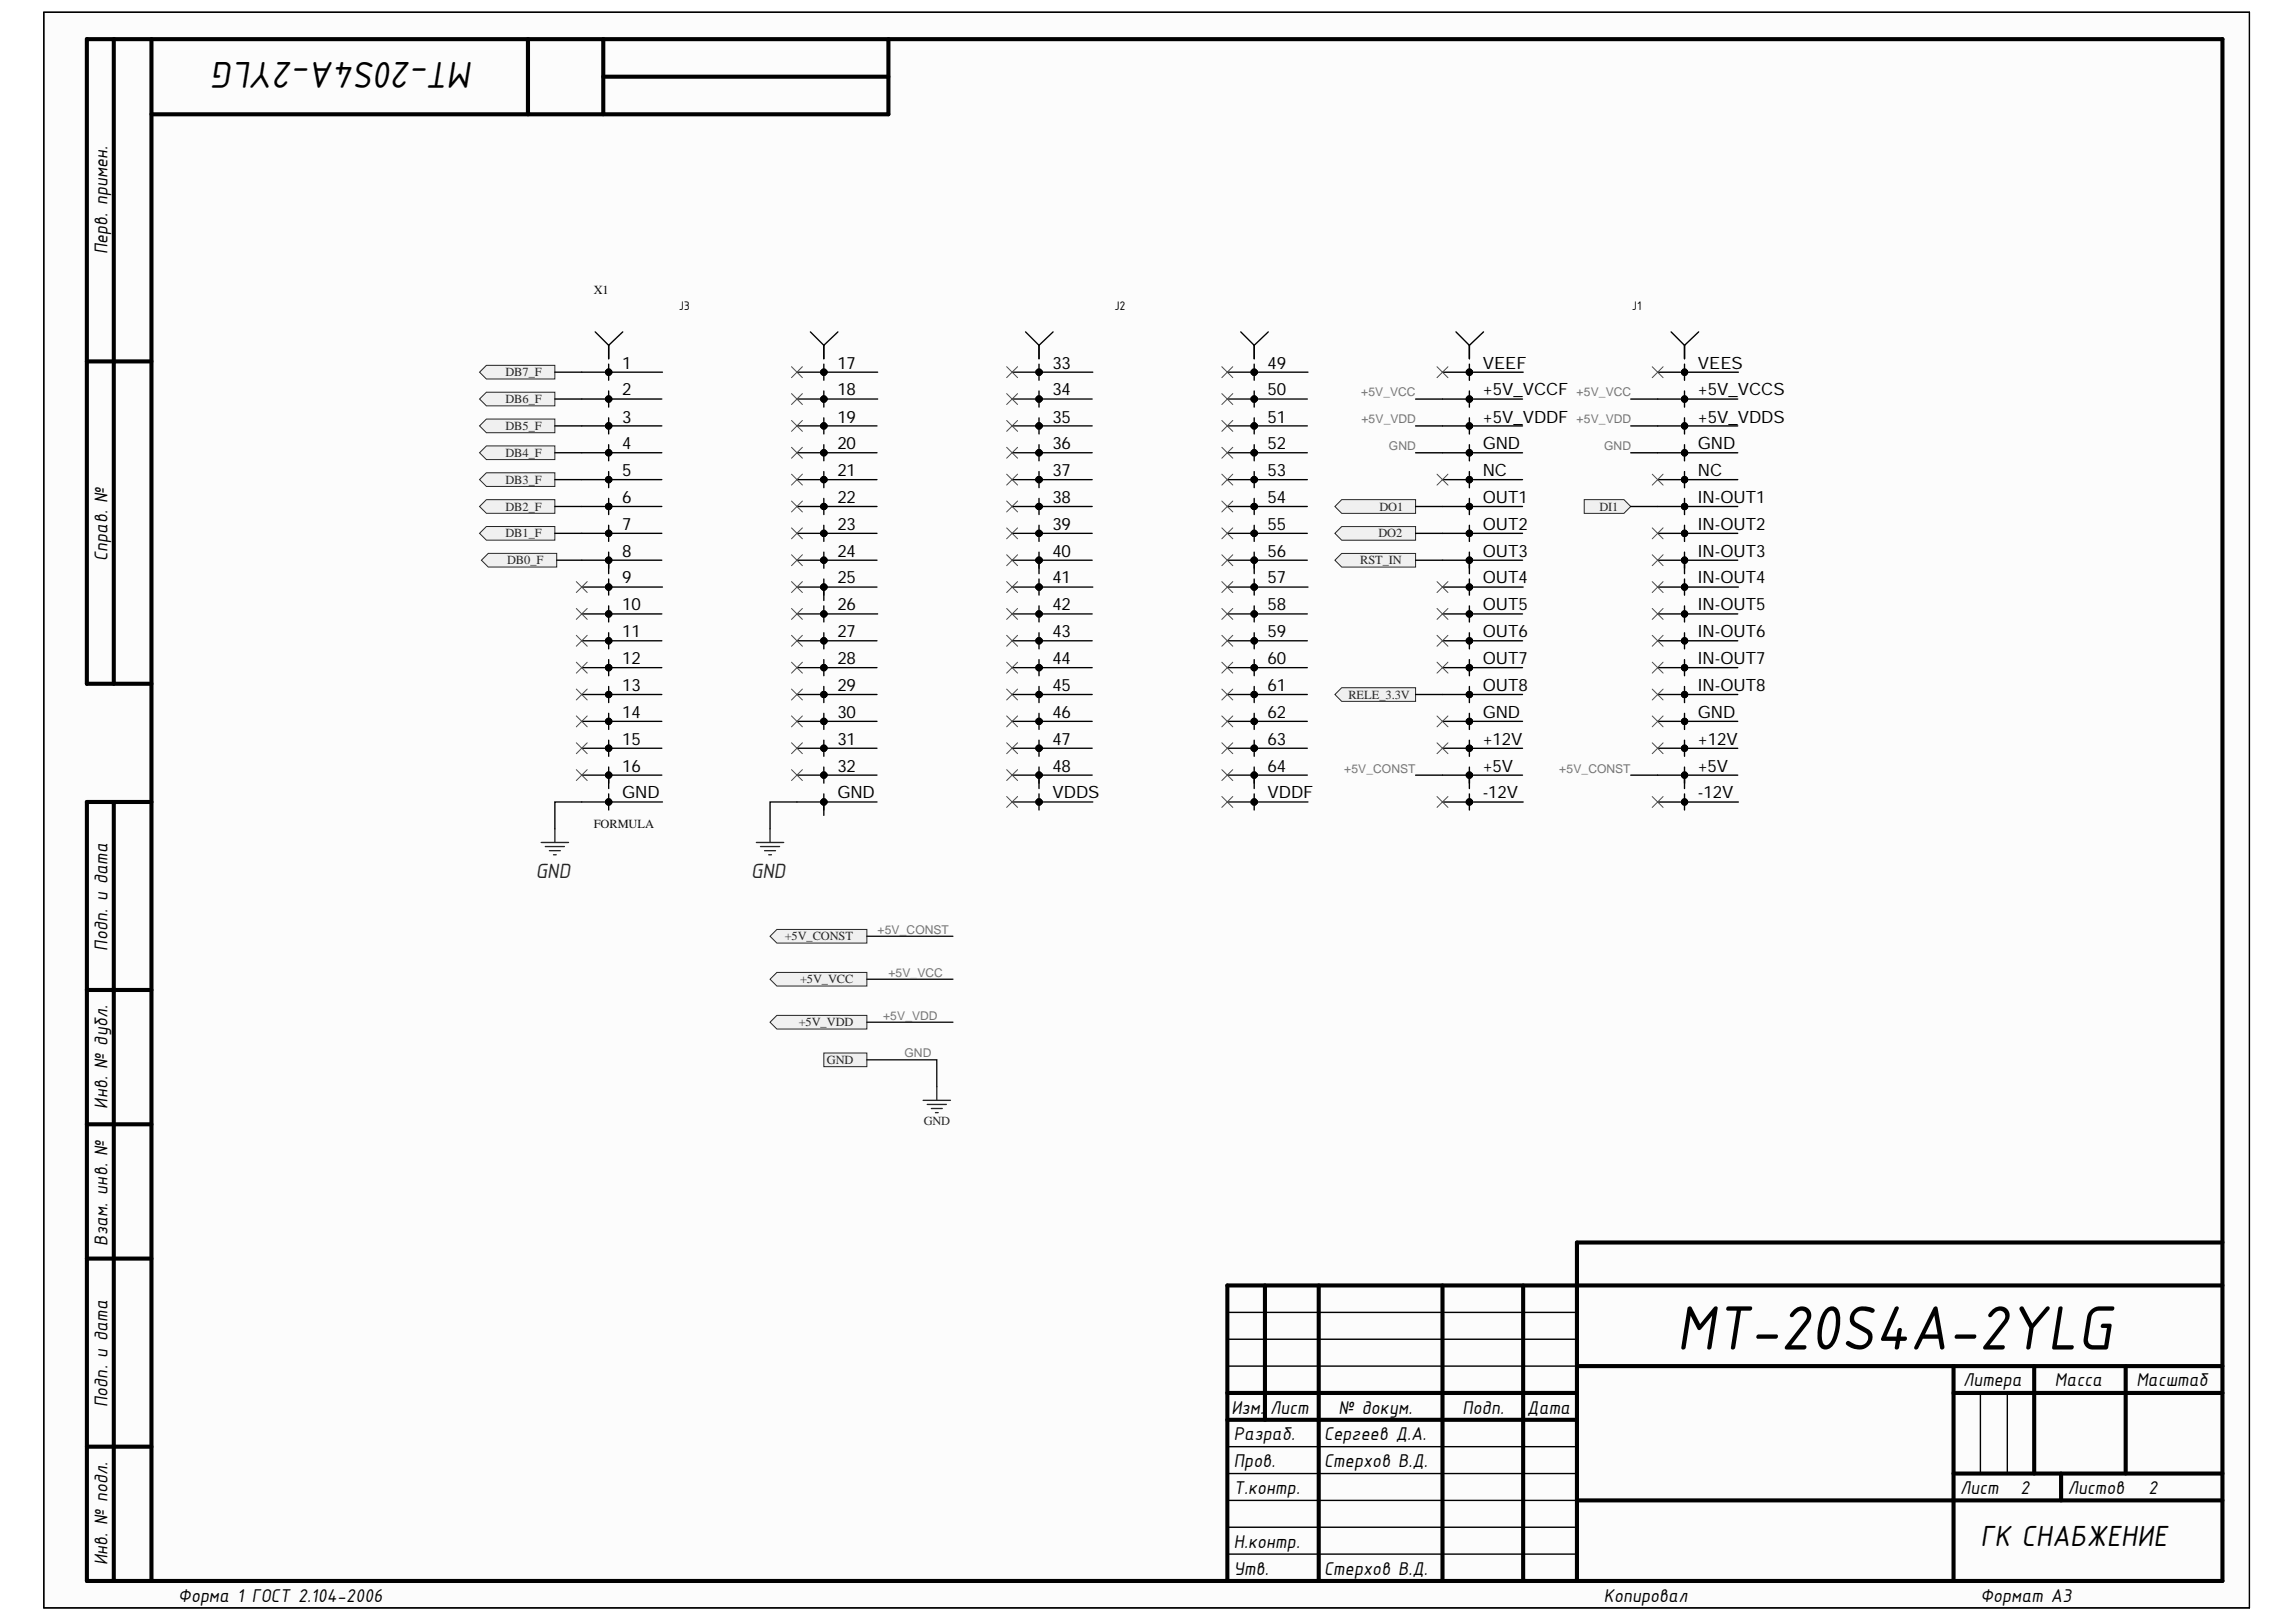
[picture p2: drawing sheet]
<svg xmlns="http://www.w3.org/2000/svg" width="297mm" height="210mm" viewBox="0 0 297 210" stroke-linecap="round" stroke-linejoin="round" font-family="sans-serif">
<defs><g id="words">
<text font-size="8.8" x="216.9" y="174.6">MT-20S4A-2YLG</text>
<text font-size="5.3" x="61.3" y="8.1" transform="rotate(-180 61.3 8.1)">MT-20S4A-2YLG</text>
<text font-size="4.1" x="256.2" y="200.1">ГК СНАБЖЕНИЕ</text>
<g font-size="2.9" fill="#262626">
<text x="69.3" y="113.6">GND</text>
<text x="97.2" y="113.6">GND</text>
</g>
<g font-size="2.6">
<text x="13.9" y="32.9" transform="rotate(-90 13.9 32.9)">Перв. примен.</text>
<text x="13.9" y="72.6" transform="rotate(-90 13.9 72.6)">Справ. №</text>
<text x="13.9" y="123" transform="rotate(-90 13.9 123)">Подп. и дата</text>
<text x="13.9" y="143.5" transform="rotate(-90 13.9 143.5)">Инв. № дубл.</text>
<text x="13.9" y="161.2" transform="rotate(-90 13.9 161.2)">Взам. инв. №</text>
<text x="254" y="179.4">Литера</text>
<text x="265.9" y="179.4">Масса</text>
<text x="276.4" y="179.4">Масштаб</text>
<text x="13.9" y="182.1" transform="rotate(-90 13.9 182.1)">Подп. и дата</text>
<text x="159.3" y="182.9">Изм.</text>
<text x="164.3" y="182.9">Лист</text>
<text x="173.2" y="182.9">№ докум.</text>
<text x="189.2" y="182.9">Подп.</text>
<text x="197.6" y="182.9">Дата</text>
<text x="159.6" y="186.4">Разраб.</text>
<text x="159.6" y="189.9">Пров.</text>
<text x="171.3" y="186.4">Сергеев Д.А.</text>
<text x="171.3" y="189.9">Стерхов В.Д.</text>
<text x="159.6" y="193.4">Т.контр.</text>
<text x="253.6" y="193.4">Лист</text>
<text x="261.4" y="193.4">2</text>
<text x="267.5" y="193.4">Листов</text>
<text x="278" y="193.4">2</text>
<text x="13.9" y="202.5" transform="rotate(-90 13.9 202.5)">Инв. № подл.</text>
<text x="159.6" y="200.3">Н.контр.</text>
<text x="159.6" y="203.8">Утв.</text>
<text x="171.3" y="203.8">Стерхов В.Д.</text>
<text x="23.1" y="207.3">Форма 1 ГОСТ 2.104-2006</text>
<text x="207.5" y="207.3">Копировал</text>
<text x="256.2" y="207.3">Формат А3</text>
</g>
<g font-size="2.2">
<text x="80.5" y="47.7">1</text>
<text x="108.3" y="47.7">17</text>
<text x="136.2" y="47.7">33</text>
<text x="164" y="47.7">49</text>
<text x="191.8" y="47.7">VEEF</text>
<text x="219.7" y="47.7">VEES</text>
<text x="80.5" y="51.2">2</text>
<text x="108.3" y="51.2">18</text>
<text x="136.2" y="51.2">34</text>
<text x="164" y="51.2">50</text>
<text x="191.8" y="51.2">+5V_VCCF</text>
<text x="219.7" y="51.2">+5V_VCCS</text>
<text x="80.5" y="54.7">3</text>
<text x="80.5" y="58.1">4</text>
<text x="108.3" y="58.1">20</text>
<text x="108.3" y="54.7">19</text>
<text x="136.2" y="54.7">35</text>
<text x="136.2" y="58.1">36</text>
<text x="164" y="54.7">51</text>
<text x="164" y="58.1">52</text>
<text x="191.8" y="54.7">+5V_VDDF</text>
<text x="191.8" y="58.1">GND</text>
<text x="219.7" y="54.7">+5V_VDDS</text>
<text x="219.7" y="58.1">GND</text>
<text x="80.5" y="65.1">6</text>
<text x="80.5" y="61.6">5</text>
<text x="108.3" y="61.6">21</text>
<text x="108.3" y="65.1">22</text>
<text x="136.2" y="65.1">38</text>
<text x="136.2" y="61.6">37</text>
<text x="164" y="65.1">54</text>
<text x="164" y="61.6">53</text>
<text x="191.8" y="65.1">OUT1</text>
<text x="191.8" y="61.6">NC</text>
<text x="219.7" y="65.1">IN-OUT1</text>
<text x="219.7" y="61.6">NC</text>
<text x="80.5" y="68.6">7</text>
<text x="108.3" y="68.6">23</text>
<text x="136.2" y="68.6">39</text>
<text x="164" y="68.6">55</text>
<text x="191.8" y="68.6">OUT2</text>
<text x="219.7" y="68.6">IN-OUT2</text>
<text x="80.5" y="72">8</text>
<text x="80.5" y="75.5">9</text>
<text x="108.3" y="75.5">25</text>
<text x="108.3" y="72">24</text>
<text x="136.2" y="72">40</text>
<text x="136.2" y="75.5">41</text>
<text x="164" y="72">56</text>
<text x="164" y="75.5">57</text>
<text x="191.8" y="72">OUT3</text>
<text x="191.8" y="75.5">OUT4</text>
<text x="219.7" y="72">IN-OUT3</text>
<text x="219.7" y="75.5">IN-OUT4</text>
<text x="80.5" y="82.5">11</text>
<text x="80.5" y="79">10</text>
<text x="108.3" y="82.5">27</text>
<text x="108.3" y="79">26</text>
<text x="136.2" y="82.5">43</text>
<text x="136.2" y="79">42</text>
<text x="164" y="82.5">59</text>
<text x="164" y="79">58</text>
<text x="191.8" y="82.5">OUT6</text>
<text x="191.8" y="79">OUT5</text>
<text x="219.7" y="82.5">IN-OUT6</text>
<text x="219.7" y="79">IN-OUT5</text>
<text x="80.5" y="85.9">12</text>
<text x="80.5" y="89.4">13</text>
<text x="108.3" y="85.9">28</text>
<text x="108.3" y="89.4">29</text>
<text x="136.2" y="85.9">44</text>
<text x="136.2" y="89.4">45</text>
<text x="164" y="85.9">60</text>
<text x="164" y="89.4">61</text>
<text x="191.8" y="85.9">OUT7</text>
<text x="191.8" y="89.4">OUT8</text>
<text x="219.7" y="85.9">IN-OUT7</text>
<text x="219.7" y="89.4">IN-OUT8</text>
<text x="80.5" y="92.9">14</text>
<text x="108.3" y="92.9">30</text>
<text x="136.2" y="92.9">46</text>
<text x="164" y="92.9">62</text>
<text x="191.8" y="92.9">GND</text>
<text x="219.7" y="92.9">GND</text>
<text x="80.5" y="99.8">16</text>
<text x="80.5" y="96.4">15</text>
<text x="108.3" y="96.4">31</text>
<text x="108.3" y="99.8">32</text>
<text x="136.2" y="99.8">48</text>
<text x="136.2" y="96.4">47</text>
<text x="164" y="99.8">64</text>
<text x="164" y="96.4">63</text>
<text x="191.8" y="99.8">+5V</text>
<text x="191.8" y="96.4">+12V</text>
<text x="219.7" y="99.8">+5V</text>
<text x="219.7" y="96.4">+12V</text>
<text x="80.5" y="103.3">GND</text>
<text x="108.3" y="103.3">GND</text>
<text x="136.2" y="103.3">VDDS</text>
<text x="164" y="103.3">VDDF</text>
<text x="191.8" y="103.3">-12V</text>
<text x="219.7" y="103.3">-12V</text>
</g>
<g font-size="1.7">
<text x="87.8" y="40.1">J3</text>
<text x="144.2" y="40.1">J2</text>
<text x="211.1" y="40.1">J1</text>
</g>
<g font-size="1.6" fill="#0e0e0e">
<text x="76.8" y="38.1">X1</text>
<text x="76.8" y="107.1">FORMULA</text>
</g>
<g font-size="1.6" fill="#262626">
<text x="65.4" y="52.2">DB6_F</text>
<text x="65.4" y="48.7">DB7_F</text>
<text x="65.4" y="59.1">DB4_F</text>
<text x="65.4" y="55.6">DB5_F</text>
<text x="65.4" y="62.6">DB3_F</text>
<text x="65.4" y="69.6">DB1_F</text>
<text x="65.4" y="66.1">DB2_F</text>
<text x="178.3" y="69.6">DO2</text>
<text x="178.5" y="66.1">DO1</text>
<text x="206.9" y="66.1">DI1</text>
<text x="65.6" y="73">DB0_F</text>
<text x="176" y="73">RST_IN</text>
<text x="174.4" y="90.4">RELE_3.3V</text>
<text x="101.5" y="121.7">+5V_CONST</text>
<text x="103.5" y="127.3">+5V_VCC</text>
<text x="103.3" y="132.8">+5V_VDD</text>
<text x="107" y="137.7">GND</text>
<text x="119.5" y="145.6">GND</text>
</g>
<g font-size="1.6" fill="#767676">
<text x="176.1" y="51.3">+5V_VCC</text>
<text x="204" y="51.3">+5V_VCC</text>
<text x="176.1" y="54.8">+5V_VDD</text>
<text x="179.7" y="58.3">GND</text>
<text x="204" y="54.8">+5V_VDD</text>
<text x="207.5" y="58.3">GND</text>
<text x="173.9" y="100">+5V_CONST</text>
<text x="201.7" y="100">+5V_CONST</text>
<text x="113.5" y="120.8">+5V_CONST</text>
<text x="114.3" y="132">+5V_VDD</text>
<text x="114.9" y="126.4">+5V_VCC</text>
<text x="117" y="136.8">GND</text>
</g>
</g></defs>
<path d="M5.7 1.6h285.3v206.5h-285.3z" fill-rule="evenodd" fill="#fcfcfc"/>
<path d="M5.7 1.6h285.3v206.5h-285.3z" fill="none" stroke="#000" stroke-width=".13"/>
<path d="M5.7 1.6h285.3v206.5h-285.3z" fill-rule="evenodd" fill="#fcfcfc"/>
<path d="M5.7 1.6h285.3v206.5h-285.3z" fill="none" stroke="#000" stroke-width=".13"/>
<g fill="none" stroke="#000" stroke-width=".53">
<path d="M11.2 5.1v83.4h8.4M11.2 5.1h276.3v199.5h-276.3v-100.8M14.7 5.1v83.4M19.6 5.1v199.5M68.3 5.1v9.7M78 5.1v9.7M78 9.9h36.9M114.9 5.1v9.7h-95.3M11.2 46.8h8.4M11.2 103.8h8.4M14.7 103.8v100.8M11.2 128.1h8.4"/>
<path d="M11.2 145.5h8.4M11.2 162.9h8.4M163.6 166.4v17.3M170.6 166.4v38.2M186.6 166.4v38.2M197.1 166.4v38.2M204 176.8h83.5M252.7 176.8v27.8M263.2 176.8v13.9M275 176.8v13.9M287.5 166.4h-128.7v38.2M287.5 160.8h-83.5v43.8"/>
<path d="M11.2 187.2h8.4M158.8 180.3h45.2M158.8 183.7h45.2M204 194.2h83.5M252.7 190.7h34.8M252.7 180.3h34.8M266.6 190.7v3.5"/>
</g>
<path d="M5.7 1.6h285.3v206.5h-285.3zM158.8 176.8h45.2M158.8 173.3h45.2M158.8 169.8h45.2M158.8 187.2h45.2M158.8 194.2h45.2M158.8 190.7h45.2M158.8 197.6h45.2M256.2 180.3v10.4M259.7 180.3v10.4M158.8 201.1h45.2" fill="none" stroke="#000" stroke-width=".18"/>
<path d="M99.6 126.7l.9-.9h11.6v1.8h-11.6z" fill-rule="evenodd" fill="#f0f0f0"/>
<path d="M99.6 126.7l.9-.9h11.6v1.8h-11.6z" fill="none" stroke="#262626" stroke-width=".13"/>
<path d="M99.6 132.3l.9-.9h11.6v1.8h-11.6z" fill-rule="evenodd" fill="#f0f0f0"/>
<path d="M99.6 132.3l.9-.9h11.6v1.8h-11.6z" fill="none" stroke="#262626" stroke-width=".13"/>
<path d="M119.4 142.4h3.6M120 142.9h2.4M120.5 143.5h1.4M121 144h.4M121.2 140.6v1.8" fill="none" stroke="#262626" stroke-width=".17"/>
<path d="M173.6 64.7h9.5v1.7h-9.5l-.9-.9z" fill-rule="evenodd" fill="#f0f0f0"/>
<path d="M173.6 64.7h9.5v1.7h-9.5l-.9-.9z" fill="none" stroke="#262626" stroke-width=".13"/>
<path d="M172.7 69l.9-.9h9.5v1.8h-9.5z" fill-rule="evenodd" fill="#f0f0f0"/>
<path d="M172.7 69l.9-.9h9.5v1.8h-9.5z" fill="none" stroke="#262626" stroke-width=".13"/>
<path d="M205 64.7h5.1l.9 .8-.9 .9h-5.1z" fill-rule="evenodd" fill="#f0f0f0"/>
<path d="M205 64.7h5.1l.9 .8-.9 .9h-5.1z" fill="none" stroke="#262626" stroke-width=".13"/>
<path d="M99.6 121.2l.9-.9h11.6v1.7h-11.6z" fill-rule="evenodd" fill="#f0f0f0"/>
<path d="M99.6 121.2l.9-.9h11.6v1.7h-11.6z" fill="none" stroke="#262626" stroke-width=".13"/>
<path d="M106.6 136.3h5.5v1.7h-5.5z" fill-rule="evenodd" fill="#f0f0f0"/>
<path d="M106.6 136.3h5.5v1.7h-5.5z" fill="none" stroke="#262626" stroke-width=".13"/>
<path d="M112.1 137.2h9.1v3.4M112.1 121.2h11.2M112.1 126.7h11.2M112.1 132.3h11.2" fill="none" stroke="#0e0e0e" stroke-width=".17"/>
<path d="M70 109h3.6M70.5 109.6h2.5M71.1 110.1h1.4M71.6 110.6h.4M71.8 107.3v1.7M97.9 109h3.5M98.4 109.6h2.5M98.9 110.1h1.4M99.4 110.6h.4M99.6 107.3v1.7" fill="none" stroke="#262626" stroke-width=".17"/>
<path d="M62.3 72.5l.9-.9h8.8v1.8h-8.8z" fill-rule="evenodd" fill="#f0f0f0"/>
<path d="M62.3 72.5l.9-.9h8.8v1.8h-8.8z" fill="none" stroke="#262626" stroke-width=".13"/>
<g fill="none" stroke="#000" stroke-width=".18">
<path d="M75.3 58.6h10.3M75.3 55.1h10.3M75.3 48.2h10.4M75.3 51.6h10.3M77 42.9l1.7 1.8M78.7 44.7v1.7M78.7 47.1v2.1M78.7 50.6v2.1M78.7 54.1v2.1M78.7 57.5v2.1M80.6 42.9l-1.9 1.8M186.6 58.6h10.4"/>
<path d="M186.6 55.1h10.4M186.6 48.2h10.5M186.6 51.6h10.4M188.4 42.9l1.7 1.8M190.1 44.7v1.7M190.1 47.1v2.1M190.1 50.6v2.1M190.1 54.1v2.1M190.1 57.5v2.1M191.9 42.9l-1.8 1.8M214.5 58.6h10.3M214.5 55.1h10.3"/>
<path d="M214.5 48.2h10.4M214.5 51.6h10.3M216.2 42.9l1.7 1.8M217.9 44.7v1.7M217.9 47.1v2.1M217.9 50.6v2.1M217.9 54.1v2.1M217.9 57.5v2.1M219.8 42.9l-1.9 1.8M75.3 65.5h10.3M75.3 62.1h10.3M75.3 72.5h10.3"/>
<path d="M75.3 69h10.3M75.3 76h10.4M75.3 79.4h10.3M78.7 61v2.1M78.7 64.5v2.1M78.7 68v2.1M78.7 71.5v2.7M78.7 74.9v2.1M78.7 78.4v2.1M186.6 65.5h10.4M186.6 62.1h10.4M186.6 69h10.4"/>
<path d="M186.6 76h10.5M186.6 79.4h10.4M186.6 72.5h10.4M190.1 61v2.1M190.1 64.5v2.1M190.1 68v2.1M190.1 71.5v2.7M190.1 74.9v2.1M190.1 78.4v2.1M214.5 65.5h10.3M214.5 62.1h10.3M214.5 69h10.3"/>
<path d="M214.5 76h10.4M214.5 79.4h10.3M214.5 72.5h10.3M217.9 61v2.1M217.9 64.5v2.1M217.9 68v2.1M217.9 71.5v2.7M217.9 74.9v2.1M217.9 78.4v2.1M75.3 82.9h10.3M78.7 81.9v2.1M186.6 82.9h10.4"/>
<path d="M186.6 86.4h10.4M186.6 93.4h10.4M186.6 89.9h10.4M186.6 96.8h10.4M190.1 81.9v2.1M190.1 85.4v2M190.1 88.8v2.1M190.1 92.3v2.1M190.1 95.8v2.1M190.1 99.3v2.7M214.5 82.9h10.3M214.5 86.4h10.3"/>
<path d="M214.5 93.4h10.3M214.5 89.9h10.3M214.5 96.8h10.3M217.9 81.9v2.1M217.9 85.4v2M217.9 88.8v2.1M217.9 92.3v2.1M217.9 95.8v2.1M217.9 99.3v2.7M186.6 100.3h10.4M186.6 103.8h10.5M190.1 102.7v2.1"/>
<path d="M214.5 100.3h10.3M214.5 103.8h10.4M217.9 102.7v2.1"/>
</g>
<g fill="none" stroke="#000" stroke-width=".53">
<circle cx="78.7" cy="48.2" r=".21"/>
<circle cx="78.7" cy="51.6" r=".21"/>
<circle cx="78.7" cy="55.1" r=".21"/>
<circle cx="78.7" cy="58.6" r=".21"/>
<circle cx="106.6" cy="51.6" r=".21"/>
<circle cx="106.6" cy="48.2" r=".21"/>
<circle cx="106.6" cy="55.1" r=".21"/>
<circle cx="106.6" cy="58.6" r=".21"/>
<circle cx="134.4" cy="51.6" r=".21"/>
<circle cx="134.4" cy="58.6" r=".21"/>
<circle cx="134.4" cy="55.1" r=".21"/>
<circle cx="134.4" cy="48.2" r=".21"/>
<circle cx="162.3" cy="51.6" r=".21"/>
<circle cx="162.3" cy="55.1" r=".21"/>
<circle cx="162.3" cy="48.2" r=".21"/>
<circle cx="162.3" cy="58.6" r=".21"/>
<circle cx="190.1" cy="51.6" r=".21"/>
<circle cx="190.1" cy="48.2" r=".21"/>
<circle cx="190.1" cy="58.6" r=".21"/>
<circle cx="190.1" cy="55.1" r=".21"/>
<circle cx="217.9" cy="55.1" r=".21"/>
<circle cx="217.9" cy="58.6" r=".21"/>
<circle cx="217.9" cy="48.2" r=".21"/>
<circle cx="217.9" cy="51.6" r=".21"/>
<circle cx="78.7" cy="62.1" r=".21"/>
<circle cx="78.7" cy="79.4" r=".21"/>
<circle cx="78.7" cy="65.5" r=".21"/>
<circle cx="78.7" cy="72.5" r=".21"/>
<circle cx="78.7" cy="69" r=".21"/>
<circle cx="78.7" cy="76" r=".21"/>
<circle cx="106.6" cy="79.5" r=".21"/>
<circle cx="106.6" cy="62.1" r=".21"/>
<circle cx="106.6" cy="65.5" r=".21"/>
<circle cx="106.6" cy="76" r=".21"/>
<circle cx="106.6" cy="69" r=".21"/>
<circle cx="106.6" cy="72.5" r=".21"/>
<circle cx="134.4" cy="69" r=".21"/>
<circle cx="134.4" cy="76" r=".21"/>
<circle cx="134.4" cy="72.5" r=".21"/>
<circle cx="134.4" cy="79.5" r=".21"/>
<circle cx="134.4" cy="62.1" r=".21"/>
<circle cx="134.4" cy="65.5" r=".21"/>
<circle cx="162.3" cy="76" r=".21"/>
<circle cx="162.3" cy="69" r=".21"/>
<circle cx="162.3" cy="72.5" r=".21"/>
<circle cx="162.3" cy="79.5" r=".21"/>
<circle cx="162.3" cy="62.1" r=".21"/>
<circle cx="162.3" cy="65.5" r=".21"/>
<circle cx="190.1" cy="79.5" r=".21"/>
<circle cx="190.1" cy="72.5" r=".21"/>
<circle cx="190.1" cy="62.1" r=".21"/>
<circle cx="190.1" cy="69" r=".21"/>
<circle cx="190.1" cy="76" r=".21"/>
<circle cx="190.1" cy="65.5" r=".21"/>
<circle cx="217.9" cy="65.5" r=".21"/>
<circle cx="217.9" cy="69" r=".21"/>
<circle cx="217.9" cy="76" r=".21"/>
<circle cx="217.9" cy="62.1" r=".21"/>
<circle cx="217.9" cy="72.5" r=".21"/>
<circle cx="217.9" cy="79.5" r=".21"/>
<circle cx="78.7" cy="93.4" r=".21"/>
<circle cx="78.7" cy="89.9" r=".21"/>
<circle cx="78.7" cy="86.4" r=".21"/>
<circle cx="78.7" cy="82.9" r=".21"/>
<circle cx="78.7" cy="96.8" r=".21"/>
<circle cx="106.6" cy="82.9" r=".21"/>
<circle cx="106.6" cy="93.4" r=".21"/>
<circle cx="106.6" cy="89.9" r=".21"/>
<circle cx="106.6" cy="86.4" r=".21"/>
<circle cx="106.6" cy="96.8" r=".21"/>
<circle cx="134.4" cy="93.4" r=".21"/>
<circle cx="134.4" cy="82.9" r=".21"/>
<circle cx="134.4" cy="89.9" r=".21"/>
<circle cx="134.4" cy="86.4" r=".21"/>
<circle cx="134.4" cy="96.8" r=".21"/>
<circle cx="162.3" cy="82.9" r=".21"/>
<circle cx="162.3" cy="93.4" r=".21"/>
<circle cx="162.3" cy="89.9" r=".21"/>
<circle cx="162.3" cy="86.4" r=".21"/>
<circle cx="162.3" cy="96.8" r=".21"/>
<circle cx="190.1" cy="93.4" r=".21"/>
<circle cx="190.1" cy="82.9" r=".21"/>
<circle cx="190.1" cy="86.4" r=".21"/>
<circle cx="190.1" cy="89.9" r=".21"/>
<circle cx="190.1" cy="96.8" r=".21"/>
<circle cx="217.9" cy="93.4" r=".21"/>
<circle cx="217.9" cy="82.9" r=".21"/>
<circle cx="217.9" cy="86.4" r=".21"/>
<circle cx="217.9" cy="89.9" r=".21"/>
<circle cx="217.9" cy="96.8" r=".21"/>
<circle cx="78.7" cy="100.3" r=".21"/>
<circle cx="78.7" cy="103.8" r=".21"/>
<circle cx="106.6" cy="100.3" r=".21"/>
<circle cx="106.6" cy="103.8" r=".21"/>
<circle cx="134.4" cy="103.8" r=".21"/>
<circle cx="134.4" cy="100.3" r=".21"/>
<circle cx="162.3" cy="103.8" r=".21"/>
<circle cx="162.3" cy="100.3" r=".21"/>
<circle cx="190.1" cy="100.3" r=".21"/>
<circle cx="190.1" cy="103.8" r=".21"/>
<circle cx="217.9" cy="103.8" r=".21"/>
<circle cx="217.9" cy="100.3" r=".21"/>
</g>
<g fill="none" stroke="#000" stroke-width=".17">
<path d="M103.1 58.6h10.4M103.1 51.6h10.4M103.1 55.1h10.4M103.1 48.2h3.5M104.8 42.9l1.8 1.8M106.6 44.7v1.7M106.6 47.1v2.1M106.6 50.6v2.1M106.6 54.1v2.1M106.6 57.5v2.1M106.9 48.2h6.6M108.4 42.9l-1.8 1.8"/>
<path d="M130.9 58.6h10.4M130.9 51.6h10.4M130.9 55.1h10.4M130.9 48.2h10.5M132.7 42.9l1.7 1.8M134.4 44.7v1.7M134.4 47.1v2.1M134.4 50.6v2.1M134.4 54.1v2.1M134.4 57.5v2.1M136.2 42.9l-1.8 1.8M158.8 58.6h10.3"/>
<path d="M158.8 51.6h10.3M158.8 55.1h10.3M158.8 48.2h10.4M160.5 42.9l1.8 1.8M162.3 44.7v1.7M162.3 47.1v2.1M162.3 50.6v2.1M162.3 54.1v2.1M162.3 57.5v2.1M164.1 42.9l-1.8 1.8M103.1 62.1h10.4M103.1 69h10.4"/>
<path d="M103.1 65.5h10.4M103.1 76h10.4M103.1 72.5h10.4M103.1 79.4h10.4M106.6 61v2.1M106.6 64.5v2.1M106.6 68v2.1M106.6 71.5v2M106.6 74.9v2.8M106.6 78.4v2.1M130.9 62.1h10.4M130.9 69h10.4"/>
<path d="M130.9 65.5h10.4M130.9 76h10.5M130.9 72.5h10.4M130.9 79.4h10.4M134.4 61v2.1M134.4 64.5v2.1M134.4 68v2.1M134.4 71.5v2.7M134.4 74.9v2.1M134.4 78.4v2.1M158.8 62.1h10.3M158.8 69h10.3"/>
<path d="M158.8 65.5h10.3M158.8 76h10.4M158.8 72.5h10.3M158.8 79.4h10.3M162.3 61v2.1M162.3 64.5v2.1M162.3 68v2.1M162.3 71.5v2.7M162.3 74.9v2.1M162.3 78.4v2.1M75.3 86.4h10.3M75.3 93.4h10.3"/>
<path d="M75.3 89.9h10.3M75.3 96.8h10.3M78.7 85.4v2M78.7 88.8v2.1M78.7 92.3v2.1M78.7 95.8v2.1M78.7 99.3v2.7M103.1 86.4h10.4M103.1 93.4h10.4M103.1 89.9h10.4M103.1 96.8h10.4M103.1 82.9h10.4"/>
<path d="M106.6 81.9v2.1M106.6 85.4v2M106.6 88.8v2.1M106.6 92.3v2.1M106.6 95.8v2.1M106.6 99.3v2M130.9 86.4h10.4M130.9 93.4h10.4M130.9 89.9h10.4M130.9 96.8h10.4M130.9 82.9h10.4M134.4 81.9v2.1"/>
<path d="M134.4 85.4v2M134.4 88.8v2.1M134.4 92.3v2.1M134.4 95.8v2.1M134.4 99.3v2.7M158.8 86.4h10.3M158.8 93.4h10.3M158.8 89.9h10.3M158.8 96.8h10.3M158.8 82.9h10.3M162.3 81.9v2.1M162.3 85.4v2"/>
<path d="M162.3 88.8v2.1M162.3 92.3v2.1M162.3 95.8v2.1M162.3 99.3v2.7M75.3 100.3h10.3M75.3 103.8h10.4M78.7 102.7v2.1M103.1 100.3h10.4M103.1 103.8h10.4M106.6 102.7v2.8M130.9 100.3h10.4M130.9 103.8h10.5"/>
<path d="M134.4 102.7v2.1M158.8 100.3h10.3M158.8 103.8h10.4M162.3 102.7v2.1"/>
</g>
<path d="M62 69l.9-.9h8.9v1.8h-8.9z" fill-rule="evenodd" fill="#f0f0f0"/>
<path d="M62 69l.9-.9h8.9v1.8h-8.9z" fill="none" stroke="#262626" stroke-width=".13"/>
<path d="M62 65.5l.9-.8h8.9v1.7h-8.9z" fill-rule="evenodd" fill="#f0f0f0"/>
<path d="M62 65.5l.9-.8h8.9v1.7h-8.9z" fill="none" stroke="#262626" stroke-width=".13"/>
<path d="M62.9 61.2h8.9v1.8h-8.9l-.9-.9z" fill-rule="evenodd" fill="#f0f0f0"/>
<path d="M62.9 61.2h8.9v1.8h-8.9l-.9-.9z" fill="none" stroke="#262626" stroke-width=".13"/>
<path d="M62 58.6l.9-.9h8.9v1.8h-8.9z" fill-rule="evenodd" fill="#f0f0f0"/>
<path d="M62 58.6l.9-.9h8.9v1.8h-8.9z" fill="none" stroke="#262626" stroke-width=".13"/>
<path d="M62 55.1l.9-.9h8.9v1.8h-8.9z" fill-rule="evenodd" fill="#f0f0f0"/>
<path d="M62 55.1l.9-.9h8.9v1.8h-8.9z" fill="none" stroke="#262626" stroke-width=".13"/>
<path d="M62 51.6l.9-.8h8.9v1.7h-8.9z" fill-rule="evenodd" fill="#f0f0f0"/>
<path d="M62 51.6l.9-.8h8.9v1.7h-8.9z" fill="none" stroke="#262626" stroke-width=".13"/>
<path d="M62 48.2l.9-.9h8.9v1.7h-8.9z" fill-rule="evenodd" fill="#f0f0f0"/>
<path d="M62 48.2l.9-.9h8.9v1.7h-8.9z" fill="none" stroke="#262626" stroke-width=".13"/>
<path d="M172.7 72.5l.9-.9h9.5v1.8h-9.5z" fill-rule="evenodd" fill="#f0f0f0"/>
<path d="M172.7 72.5l.9-.9h9.5v1.8h-9.5z" fill="none" stroke="#262626" stroke-width=".13"/>
<g fill="none" stroke="#000" stroke-width=".18">
<path d="M71.8 55.1h3.5M71.8 48.2h3.5M71.8 51.6h3.5M71.8 58.6h3.5M183.1 55.1h3.5M183.1 58.6h3.5M183.1 51.6h3.5M211 51.6h3.5M211 55.1h3.5M211 58.6h3.5M71.8 69h3.5M71.8 65.5h3.5"/>
<path d="M71.8 62.1h3.5M72 72.5h3.3M183.1 65.5h3.5M183.1 69h3.5M183.1 72.5h3.5M211 65.5h3.5M183.1 100.3h3.5M211 100.3h3.5"/>
</g>
<g fill="none" stroke="#4c4c4c" stroke-width=".13">
<path d="M102.4 47.5l1.4 1.4M102.4 50.9l1.4 1.4M102.4 54.4l1.4 1.4M102.4 57.9l1.4 1.4M103.8 47.5l-1.4 1.4M103.8 50.9l-1.4 1.4M103.8 54.4l-1.4 1.4M103.8 57.9l-1.4 1.4M130.2 47.5l1.4 1.4M130.2 50.9l1.4 1.4M130.2 54.4l1.4 1.4M130.2 57.9l1.4 1.4"/>
<path d="M131.6 47.5l-1.4 1.4M131.6 50.9l-1.4 1.4M131.6 54.4l-1.4 1.4M131.6 57.9l-1.4 1.4M158.1 47.5l1.4 1.4M158.1 50.9l1.4 1.4M158.1 54.4l1.4 1.4M158.1 57.9l1.4 1.4M159.5 47.5l-1.4 1.4M159.5 50.9l-1.4 1.4M159.5 54.4l-1.4 1.4M159.5 57.9l-1.4 1.4"/>
<path d="M185.9 47.5l1.4 1.4M187.3 47.5l-1.4 1.4M213.8 47.5l1.4 1.4M215.2 47.5l-1.4 1.4M74.6 75.3l1.4 1.4M74.6 78.7l1.4 1.5M76 75.3l-1.4 1.4M76 78.7l-1.4 1.5M102.4 75.3l1.4 1.4M102.4 78.7l1.4 1.5M102.4 61.4l1.4 1.4M102.4 64.8l1.4 1.4"/>
<path d="M102.4 68.3l1.4 1.4M102.4 71.8l1.4 1.4M103.8 75.3l-1.4 1.4M103.8 78.7l-1.4 1.5M103.8 61.4l-1.4 1.4M103.8 64.8l-1.4 1.4M103.8 68.3l-1.4 1.4M103.8 71.8l-1.4 1.4M130.2 61.4l1.4 1.4M130.2 64.8l1.4 1.4M130.2 68.3l1.4 1.4M130.2 71.8l1.4 1.4"/>
<path d="M130.2 75.3l1.4 1.4M130.2 78.7l1.4 1.5M131.6 61.4l-1.4 1.4M131.6 64.8l-1.4 1.4M131.6 68.3l-1.4 1.4M131.6 71.8l-1.4 1.4M131.6 75.3l-1.4 1.4M131.6 78.7l-1.4 1.5M158.1 61.4l1.4 1.4M158.1 64.8l1.4 1.4M158.1 68.3l1.4 1.4M158.1 71.8l1.4 1.4"/>
<path d="M158.1 75.3l1.4 1.4M158.1 78.7l1.4 1.5M159.5 61.4l-1.4 1.4M159.5 64.8l-1.4 1.4M159.5 68.3l-1.4 1.4M159.5 71.8l-1.4 1.4M159.5 75.3l-1.4 1.4M159.5 78.7l-1.4 1.5M185.9 75.3l1.4 1.4M185.9 78.7l1.4 1.5M185.9 61.4l1.4 1.4M187.3 75.3l-1.4 1.4"/>
<path d="M187.3 78.7l-1.4 1.5M187.3 61.4l-1.4 1.4M213.8 78.7l1.4 1.5M213.8 75.3l1.4 1.4M213.8 71.8l1.4 1.4M213.8 68.3l1.4 1.4M213.8 61.4l1.4 1.4M215.2 78.7l-1.4 1.5M215.2 75.3l-1.4 1.4M215.2 71.8l-1.4 1.4M215.2 68.3l-1.4 1.4M215.2 61.4l-1.4 1.4"/>
<path d="M74.6 82.2l1.4 1.4M74.6 85.7l1.4 1.4M74.6 89.2l1.4 1.4M74.6 92.6l1.4 1.5M74.6 96.1l1.4 1.4M74.6 99.6l1.4 1.4M76 82.2l-1.4 1.4M76 85.7l-1.4 1.4M76 89.2l-1.4 1.4M76 92.6l-1.4 1.5M76 96.1l-1.4 1.4M76 99.6l-1.4 1.4"/>
<path d="M102.4 82.2l1.4 1.4M102.4 85.7l1.4 1.4M102.4 89.2l1.4 1.4M102.4 92.6l1.4 1.5M102.4 96.1l1.4 1.4M102.4 99.6l1.4 1.4M103.8 82.2l-1.4 1.4M103.8 85.7l-1.4 1.4M103.8 89.2l-1.4 1.4M103.8 92.6l-1.4 1.5M103.8 96.1l-1.4 1.4M103.8 99.6l-1.4 1.4"/>
<path d="M130.2 82.2l1.4 1.4M130.2 85.7l1.4 1.4M130.2 89.2l1.4 1.4M130.2 92.6l1.4 1.5M130.2 96.1l1.4 1.4M130.2 99.6l1.4 1.4M131.6 82.2l-1.4 1.4M131.6 85.7l-1.4 1.4M131.6 89.2l-1.4 1.4M131.6 92.6l-1.4 1.5M131.6 96.1l-1.4 1.4M131.6 99.6l-1.4 1.4"/>
<path d="M158.1 82.2l1.4 1.4M158.1 85.7l1.4 1.4M158.1 89.2l1.4 1.4M158.1 92.6l1.4 1.5M158.1 96.1l1.4 1.4M158.1 99.6l1.4 1.4M159.5 82.2l-1.4 1.4M159.5 85.7l-1.4 1.4M159.5 89.2l-1.4 1.4M159.5 92.6l-1.4 1.5M159.5 96.1l-1.4 1.4M159.5 99.6l-1.4 1.4"/>
<path d="M185.9 96.1l1.4 1.4M185.9 92.7l1.4 1.4M185.9 85.7l1.4 1.4M185.9 82.2l1.4 1.4M187.3 96.1l-1.4 1.4M187.3 92.7l-1.4 1.4M187.3 85.7l-1.4 1.4M187.3 82.2l-1.4 1.4M213.8 96.1l1.4 1.4M213.8 92.7l1.4 1.4M213.8 89.2l1.4 1.4M213.8 85.7l1.4 1.4"/>
<path d="M213.8 82.2l1.4 1.4M215.2 96.1l-1.4 1.4M215.2 92.7l-1.4 1.4M215.2 89.2l-1.4 1.4M215.2 85.7l-1.4 1.4M215.2 82.2l-1.4 1.4M130.2 103.1l1.4 1.4M131.6 103.1l-1.4 1.4M158.1 103.1l1.4 1.4M159.5 103.1l-1.4 1.4M185.9 103.1l1.4 1.4M187.3 103.1l-1.4 1.4"/>
<path d="M213.8 103.1l1.4 1.4M215.2 103.1l-1.4 1.4"/>
</g>
<path d="M103.1 103.8h-3.5v3.5" fill="none" stroke="#000" stroke-width=".17"/>
<path d="M172.7 89.9l.9-.9h9.5v1.8h-9.5z" fill-rule="evenodd" fill="#f0f0f0"/>
<path d="M172.7 89.9l.9-.9h9.5v1.8h-9.5z" fill="none" stroke="#262626" stroke-width=".13"/>
<path d="M183.1 89.9h3.5" fill="none" stroke="#000" stroke-width=".18"/>
<path d="M75.3 103.8h-3.5v3.5" fill="none" stroke="#000" stroke-width=".17"/>
<use href="#words"/>
</svg>
